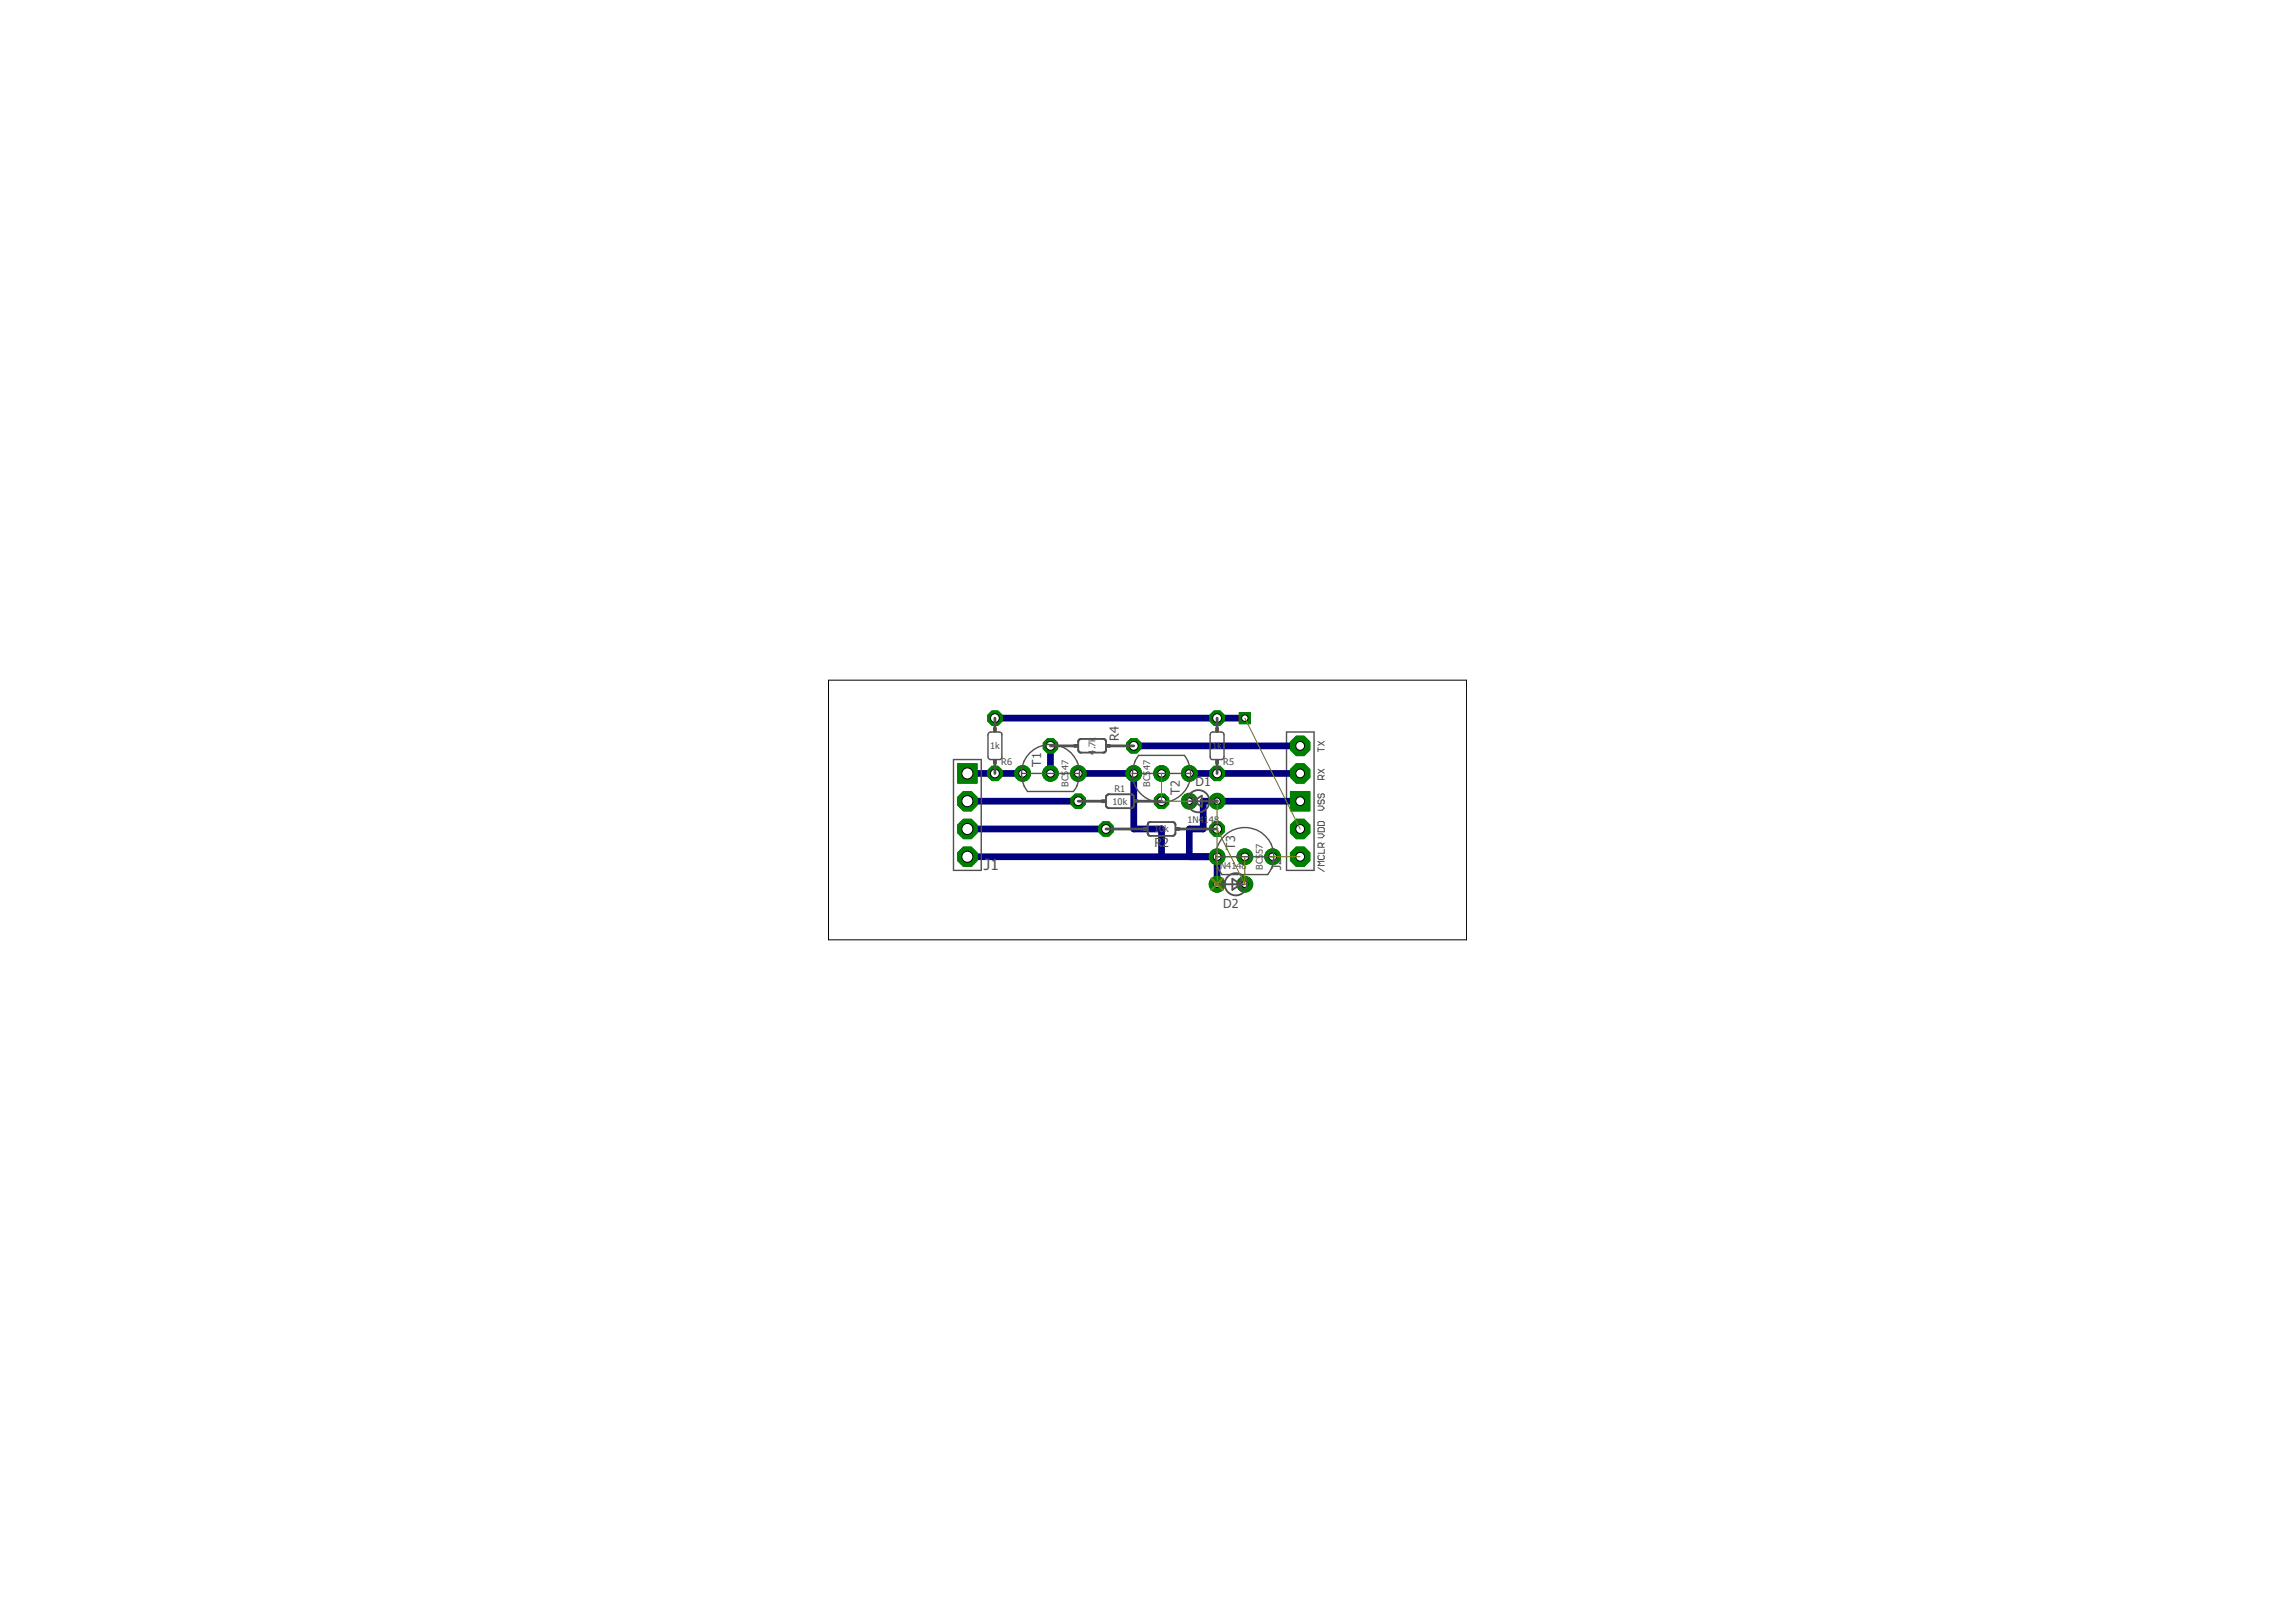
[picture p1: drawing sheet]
<svg xmlns="http://www.w3.org/2000/svg" width="210mm" height="148mm" viewBox="0 0 210 148" stroke-linecap="round" stroke-linejoin="round" font-family="sans-serif">
<defs><g id="words">
<text font-size="1.4" fill="#505050" x="90" y="79.6">J1</text>
<g font-size="1.1" fill="#505050">
<text x="95.2" y="70.1" transform="rotate(-90 95.2 70.1)">T1</text>
<text x="102.3" y="67.8" transform="rotate(-90 102.3 67.8)">R4</text>
<text x="109.3" y="71.9">D1</text>
<text x="105.6" y="77.5">R</text>
<text x="106.3" y="77.5">2</text>
<text x="107.9" y="72.7" transform="rotate(-90 107.9 72.7)">T2</text>
<text x="113" y="77.7" transform="rotate(-90 113 77.7)">T3</text>
<text x="111.9" y="83.1">D2</text>
<text x="117.2" y="79.6" transform="rotate(-90 117.2 79.6)">J2</text>
</g>
<g font-size=".8" fill="#505050">
<text x="90.6" y="68.5">1k</text>
<text x="91.6" y="70">R6</text>
<text x="97.7" y="72" transform="rotate(-90 97.7 72)">BC547</text>
<text x="100.2" y="69" transform="rotate(-90 100.2 69)">4.7k</text>
<text x="105.2" y="72" transform="rotate(-90 105.2 72)">BC547</text>
<text x="110.9" y="68.5">1k</text>
<text x="111.9" y="70">R5</text>
<text x="101.7" y="73.6">10k</text>
<text x="101.9" y="72.4">R1</text>
<text x="105.6" y="76.1">10</text>
<text x="106.5" y="76.1">k</text>
<text x="108.6" y="75.3">1N4</text>
<text x="110.1" y="75.3">148</text>
<text x="111.1" y="79.5">1N4148</text>
<text x="115.5" y="79.6" transform="rotate(-90 115.5 79.6)">BC557</text>
</g>
</g></defs>
<path d="M117.7 67h2.5v12.6h-2.5z" fill="none" stroke="#505050" stroke-width=".13"/>
<path d="M88.5 70.7h5M88.5 73.3h10.1M88.5 75.8h12.7M88.5 78.4h22.8v2.5M91 65.7h22.9M96.1 68.2v2.5M98.6 70.7h5.1v5.1h2.5v2.6M103.7 68.2h15.2M108.8 70.7h10.1M118.9 73.3h-8.9v2.5h-1.2v2.6" fill="none" stroke="#000080" stroke-width=".61"/>
<circle cx="111.3" cy="73.3" r=".72" fill="#008000" stroke="#008000" stroke-width=".09"/>
<circle cx="111.3" cy="73.3" r=".3" fill="#fff" stroke="#000" stroke-width=".09"/>
<circle cx="108.8" cy="73.3" r=".72" fill="#008000" stroke="#008000" stroke-width=".09"/>
<circle cx="108.8" cy="73.3" r=".3" fill="#fff" stroke="#000" stroke-width=".09"/>
<circle cx="111.3" cy="80.9" r=".72" fill="#008000" stroke="#008000" stroke-width=".09"/>
<circle cx="111.3" cy="80.9" r=".3" fill="#fff" stroke="#000" stroke-width=".09"/>
<circle cx="113.9" cy="80.9" r=".72" fill="#008000" stroke="#008000" stroke-width=".09"/>
<circle cx="113.9" cy="80.9" r=".3" fill="#fff" stroke="#000" stroke-width=".09"/>
<circle cx="88.5" cy="75.8" r=".96" fill="#008000" stroke="#008000" stroke-width=".09"/>
<circle cx="88.5" cy="75.8" r=".51" fill="#fff" stroke="#000" stroke-width=".09"/>
<path d="M87.6 69.8h1.8v1.8h-1.8z" fill="#008000" stroke="#008000" stroke-width=".09"/>
<circle cx="88.5" cy="70.7" r=".51" fill="#fff" stroke="#000" stroke-width=".09"/>
<circle cx="88.5" cy="73.3" r=".96" fill="#008000" stroke="#008000" stroke-width=".09"/>
<circle cx="88.5" cy="73.3" r=".51" fill="#fff" stroke="#000" stroke-width=".09"/>
<circle cx="88.5" cy="78.4" r=".96" fill="#008000" stroke="#008000" stroke-width=".09"/>
<circle cx="88.5" cy="78.4" r=".51" fill="#fff" stroke="#000" stroke-width=".09"/>
<circle cx="118.9" cy="75.8" r=".96" fill="#008000" stroke="#008000" stroke-width=".09"/>
<circle cx="118.9" cy="75.8" r=".4" fill="#fff" stroke="#000" stroke-width=".09"/>
<path d="M118 72.4h1.8v1.8h-1.8z" fill="#008000" stroke="#008000" stroke-width=".09"/>
<circle cx="118.9" cy="73.3" r=".4" fill="#fff" stroke="#000" stroke-width=".09"/>
<circle cx="118.9" cy="70.7" r=".96" fill="#008000" stroke="#008000" stroke-width=".09"/>
<circle cx="118.9" cy="70.7" r=".4" fill="#fff" stroke="#000" stroke-width=".09"/>
<circle cx="118.9" cy="68.2" r=".96" fill="#008000" stroke="#008000" stroke-width=".09"/>
<circle cx="118.9" cy="68.2" r=".4" fill="#fff" stroke="#000" stroke-width=".09"/>
<circle cx="118.9" cy="78.4" r=".96" fill="#008000" stroke="#008000" stroke-width=".09"/>
<circle cx="118.9" cy="78.4" r=".4" fill="#fff" stroke="#000" stroke-width=".09"/>
<circle cx="106.2" cy="73.3" r=".71" fill="#008000" stroke="#008000" stroke-width=".09"/>
<circle cx="106.2" cy="73.3" r=".4" fill="#fff" stroke="#000" stroke-width=".09"/>
<circle cx="98.6" cy="73.3" r=".71" fill="#008000" stroke="#008000" stroke-width=".09"/>
<circle cx="98.6" cy="73.3" r=".4" fill="#fff" stroke="#000" stroke-width=".09"/>
<circle cx="111.3" cy="75.8" r=".71" fill="#008000" stroke="#008000" stroke-width=".09"/>
<circle cx="111.3" cy="75.8" r=".4" fill="#fff" stroke="#000" stroke-width=".09"/>
<circle cx="101.2" cy="75.8" r=".71" fill="#008000" stroke="#008000" stroke-width=".09"/>
<circle cx="101.2" cy="75.8" r=".4" fill="#fff" stroke="#000" stroke-width=".09"/>
<circle cx="103.7" cy="68.2" r=".71" fill="#008000" stroke="#008000" stroke-width=".09"/>
<circle cx="103.7" cy="68.2" r=".4" fill="#fff" stroke="#000" stroke-width=".09"/>
<circle cx="96.1" cy="68.2" r=".71" fill="#008000" stroke="#008000" stroke-width=".09"/>
<circle cx="96.1" cy="68.2" r=".4" fill="#fff" stroke="#000" stroke-width=".09"/>
<circle cx="111.3" cy="70.7" r=".71" fill="#008000" stroke="#008000" stroke-width=".09"/>
<circle cx="111.3" cy="70.7" r=".4" fill="#fff" stroke="#000" stroke-width=".09"/>
<circle cx="111.3" cy="65.7" r=".71" fill="#008000" stroke="#008000" stroke-width=".09"/>
<circle cx="111.3" cy="65.7" r=".4" fill="#fff" stroke="#000" stroke-width=".09"/>
<circle cx="91" cy="70.7" r=".71" fill="#008000" stroke="#008000" stroke-width=".09"/>
<circle cx="91" cy="70.7" r=".4" fill="#fff" stroke="#000" stroke-width=".09"/>
<circle cx="91" cy="65.7" r=".71" fill="#008000" stroke="#008000" stroke-width=".09"/>
<circle cx="91" cy="65.7" r=".4" fill="#fff" stroke="#000" stroke-width=".09"/>
<circle cx="93.5" cy="70.7" r=".72" fill="#008000" stroke="#008000" stroke-width=".09"/>
<circle cx="93.5" cy="70.7" r=".35" fill="#fff" stroke="#000" stroke-width=".09"/>
<circle cx="98.6" cy="70.7" r=".72" fill="#008000" stroke="#008000" stroke-width=".09"/>
<circle cx="98.6" cy="70.7" r=".35" fill="#fff" stroke="#000" stroke-width=".09"/>
<circle cx="96.1" cy="70.7" r=".72" fill="#008000" stroke="#008000" stroke-width=".09"/>
<circle cx="96.1" cy="70.7" r=".35" fill="#fff" stroke="#000" stroke-width=".09"/>
<circle cx="108.8" cy="70.7" r=".72" fill="#008000" stroke="#008000" stroke-width=".09"/>
<circle cx="108.8" cy="70.7" r=".35" fill="#fff" stroke="#000" stroke-width=".09"/>
<circle cx="103.7" cy="70.7" r=".72" fill="#008000" stroke="#008000" stroke-width=".09"/>
<circle cx="103.7" cy="70.7" r=".35" fill="#fff" stroke="#000" stroke-width=".09"/>
<circle cx="106.2" cy="70.7" r=".72" fill="#008000" stroke="#008000" stroke-width=".09"/>
<circle cx="106.2" cy="70.7" r=".35" fill="#fff" stroke="#000" stroke-width=".09"/>
<circle cx="111.3" cy="78.4" r=".72" fill="#008000" stroke="#008000" stroke-width=".09"/>
<circle cx="111.3" cy="78.4" r=".35" fill="#fff" stroke="#000" stroke-width=".09"/>
<circle cx="116.4" cy="78.4" r=".72" fill="#008000" stroke="#008000" stroke-width=".09"/>
<circle cx="116.4" cy="78.4" r=".35" fill="#fff" stroke="#000" stroke-width=".09"/>
<circle cx="113.9" cy="78.4" r=".72" fill="#008000" stroke="#008000" stroke-width=".09"/>
<circle cx="113.9" cy="78.4" r=".35" fill="#fff" stroke="#000" stroke-width=".09"/>
<path d="M113.3 65.2h1.1v1h-1.1z" fill="#008000" stroke="#008000" stroke-width=".09"/>
<circle cx="113.9" cy="65.7" r=".3" fill="#fff" stroke="#000" stroke-width=".09"/>
<circle cx="111.3" cy="73.3" r=".72" fill="#008000" stroke="#008000" stroke-width=".09"/>
<circle cx="111.3" cy="73.3" r=".3" fill="#fff" stroke="#000" stroke-width=".09"/>
<circle cx="108.8" cy="73.3" r=".72" fill="#008000" stroke="#008000" stroke-width=".09"/>
<circle cx="108.8" cy="73.3" r=".3" fill="#fff" stroke="#000" stroke-width=".09"/>
<circle cx="111.3" cy="80.9" r=".72" fill="#008000" stroke="#008000" stroke-width=".09"/>
<circle cx="111.3" cy="80.9" r=".3" fill="#fff" stroke="#000" stroke-width=".09"/>
<circle cx="113.9" cy="80.9" r=".72" fill="#008000" stroke="#008000" stroke-width=".09"/>
<circle cx="113.9" cy="80.9" r=".3" fill="#fff" stroke="#000" stroke-width=".09"/>
<circle cx="88.5" cy="75.8" r=".96" fill="#008000" stroke="#008000" stroke-width=".09"/>
<circle cx="88.5" cy="75.8" r=".51" fill="#fff" stroke="#000" stroke-width=".09"/>
<path d="M87.6 69.8h1.8v1.8h-1.8z" fill="#008000" stroke="#008000" stroke-width=".09"/>
<circle cx="88.5" cy="70.7" r=".51" fill="#fff" stroke="#000" stroke-width=".09"/>
<circle cx="88.5" cy="73.3" r=".96" fill="#008000" stroke="#008000" stroke-width=".09"/>
<circle cx="88.5" cy="73.3" r=".51" fill="#fff" stroke="#000" stroke-width=".09"/>
<circle cx="88.5" cy="78.4" r=".96" fill="#008000" stroke="#008000" stroke-width=".09"/>
<circle cx="88.5" cy="78.4" r=".51" fill="#fff" stroke="#000" stroke-width=".09"/>
<circle cx="118.9" cy="75.8" r=".96" fill="#008000" stroke="#008000" stroke-width=".09"/>
<circle cx="118.9" cy="75.8" r=".4" fill="#fff" stroke="#000" stroke-width=".09"/>
<path d="M118 72.4h1.8v1.8h-1.8z" fill="#008000" stroke="#008000" stroke-width=".09"/>
<circle cx="118.9" cy="73.3" r=".4" fill="#fff" stroke="#000" stroke-width=".09"/>
<circle cx="118.9" cy="70.7" r=".96" fill="#008000" stroke="#008000" stroke-width=".09"/>
<circle cx="118.9" cy="70.7" r=".4" fill="#fff" stroke="#000" stroke-width=".09"/>
<circle cx="118.9" cy="68.2" r=".96" fill="#008000" stroke="#008000" stroke-width=".09"/>
<circle cx="118.9" cy="68.2" r=".4" fill="#fff" stroke="#000" stroke-width=".09"/>
<circle cx="118.9" cy="78.4" r=".96" fill="#008000" stroke="#008000" stroke-width=".09"/>
<circle cx="118.9" cy="78.4" r=".4" fill="#fff" stroke="#000" stroke-width=".09"/>
<circle cx="106.2" cy="73.3" r=".71" fill="#008000" stroke="#008000" stroke-width=".09"/>
<circle cx="106.2" cy="73.3" r=".4" fill="#fff" stroke="#000" stroke-width=".09"/>
<circle cx="98.6" cy="73.3" r=".71" fill="#008000" stroke="#008000" stroke-width=".09"/>
<circle cx="98.6" cy="73.3" r=".4" fill="#fff" stroke="#000" stroke-width=".09"/>
<circle cx="111.3" cy="75.8" r=".71" fill="#008000" stroke="#008000" stroke-width=".09"/>
<circle cx="111.3" cy="75.8" r=".4" fill="#fff" stroke="#000" stroke-width=".09"/>
<circle cx="101.2" cy="75.8" r=".71" fill="#008000" stroke="#008000" stroke-width=".09"/>
<circle cx="101.2" cy="75.8" r=".4" fill="#fff" stroke="#000" stroke-width=".09"/>
<circle cx="103.7" cy="68.2" r=".71" fill="#008000" stroke="#008000" stroke-width=".09"/>
<circle cx="103.7" cy="68.2" r=".4" fill="#fff" stroke="#000" stroke-width=".09"/>
<circle cx="96.1" cy="68.2" r=".71" fill="#008000" stroke="#008000" stroke-width=".09"/>
<circle cx="96.1" cy="68.2" r=".4" fill="#fff" stroke="#000" stroke-width=".09"/>
<circle cx="111.3" cy="70.7" r=".71" fill="#008000" stroke="#008000" stroke-width=".09"/>
<circle cx="111.3" cy="70.7" r=".4" fill="#fff" stroke="#000" stroke-width=".09"/>
<circle cx="111.3" cy="65.7" r=".71" fill="#008000" stroke="#008000" stroke-width=".09"/>
<circle cx="111.3" cy="65.7" r=".4" fill="#fff" stroke="#000" stroke-width=".09"/>
<circle cx="91" cy="70.7" r=".71" fill="#008000" stroke="#008000" stroke-width=".09"/>
<circle cx="91" cy="70.7" r=".4" fill="#fff" stroke="#000" stroke-width=".09"/>
<circle cx="91" cy="65.7" r=".71" fill="#008000" stroke="#008000" stroke-width=".09"/>
<circle cx="91" cy="65.7" r=".4" fill="#fff" stroke="#000" stroke-width=".09"/>
<circle cx="93.5" cy="70.7" r=".72" fill="#008000" stroke="#008000" stroke-width=".09"/>
<circle cx="93.5" cy="70.7" r=".35" fill="#fff" stroke="#000" stroke-width=".09"/>
<circle cx="98.6" cy="70.7" r=".72" fill="#008000" stroke="#008000" stroke-width=".09"/>
<circle cx="98.6" cy="70.7" r=".35" fill="#fff" stroke="#000" stroke-width=".09"/>
<circle cx="96.1" cy="70.7" r=".72" fill="#008000" stroke="#008000" stroke-width=".09"/>
<circle cx="96.1" cy="70.7" r=".35" fill="#fff" stroke="#000" stroke-width=".09"/>
<circle cx="108.8" cy="70.7" r=".72" fill="#008000" stroke="#008000" stroke-width=".09"/>
<circle cx="108.8" cy="70.7" r=".35" fill="#fff" stroke="#000" stroke-width=".09"/>
<circle cx="103.7" cy="70.7" r=".72" fill="#008000" stroke="#008000" stroke-width=".09"/>
<circle cx="103.7" cy="70.7" r=".35" fill="#fff" stroke="#000" stroke-width=".09"/>
<circle cx="106.2" cy="70.7" r=".72" fill="#008000" stroke="#008000" stroke-width=".09"/>
<circle cx="106.2" cy="70.7" r=".35" fill="#fff" stroke="#000" stroke-width=".09"/>
<circle cx="111.3" cy="78.4" r=".72" fill="#008000" stroke="#008000" stroke-width=".09"/>
<circle cx="111.3" cy="78.4" r=".35" fill="#fff" stroke="#000" stroke-width=".09"/>
<circle cx="116.4" cy="78.4" r=".72" fill="#008000" stroke="#008000" stroke-width=".09"/>
<circle cx="116.4" cy="78.4" r=".35" fill="#fff" stroke="#000" stroke-width=".09"/>
<circle cx="113.9" cy="78.4" r=".72" fill="#008000" stroke="#008000" stroke-width=".09"/>
<circle cx="113.9" cy="78.4" r=".35" fill="#fff" stroke="#000" stroke-width=".09"/>
<path d="M113.3 65.2h1.1v1h-1.1z" fill="#008000" stroke="#008000" stroke-width=".09"/>
<circle cx="113.9" cy="65.7" r=".3" fill="#fff" stroke="#000" stroke-width=".09"/>
<g fill="none" stroke="#505050" stroke-width=".17">
<path d="M98.7 67.6h.2h2.1l.2 .2-.1 .9-.1 .1h-2.2l-.2-.2v-.8zM101.2 72.8l.2-.2 2.1 .1 .2 .2v.9l-.3 .1h-2.1l-.1-.2zM105 75.2h2.3l.2 .2v.9l-.2 .2-2.2-.1-.1-.2zM108.8 73.3h1.8M109.2 73.3l.7-.5v1zM109.2 72.8v.9M112 80.9h1.9M112.7 80.4l.8 .5-.8 .5zM113.5 80.4v1"/>
<circle cx="109.6" cy="73.3" r="1.02"/>
<circle cx="113" cy="80.9" r="1.02"/>
</g>
<g fill="none" stroke="#505050" stroke-width=".13">
<path d="M87.2 69.5h2.5v10.1h-2.5zM90.4 67h1l.2 .1v2.2l-.1 .2h-1l-.1-.2v-2.1zM93.4 70.7a2.66 2.66 0 0 1 2.7-2.6 2.66 2.66 0 0 1 2.6 2.6M93.4 70.7a2.62 2.62 0 0 0 .6 1.7h4.2l.3-.5M93.4 70.7h5.3M98.7 70.7l-.2 1.2M103.6 70.7a2.67 2.67 0 0 0 2.6 2.7 2.67 2.67 0 0 0 2.7-2.7M103.6 70.7h5.3M103.8 69.6l.3-.5h4.2a2.8 2.8 0 0 1 .6 1.6M103.8 69.6l-.2 1.1M110.7 67h1l.2 .1 .1 2.1-.2 .3h-1l-.1-.2zM111.2 78.4a2.66 2.66 0 0 1 2.6-2.7 2.66 2.66 0 0 1 2.7 2.7"/>
<path d="M111.2 78.4a2.49 2.49 0 0 0 .6 1.6h4.2l.1-.3a2.55 2.55 0 0 0 .4-1.3M111.2 78.4h5.3"/>
</g>
<g fill="#505050" stroke="#505050" stroke-width=".09">
<path d="M100.8 73.2h.4v.2h-.4z"/>
<path d="M103.7 73.2h.4v.2h-.4z"/>
<path d="M104.6 75.7h.4v.2h-.4z"/>
<path d="M107.5 75.7h.4v.2h-.4z"/>
<path d="M98.2 68.1h.4v.2h-.4z"/>
<path d="M101.2 68.1h.3v.2h-.3z"/>
<path d="M111.2 66.6h.2v.4h-.2z"/>
<path d="M111.2 69.5h.2v.3h-.2z"/>
<path d="M90.9 66.6h.2v.4h-.2z"/>
<path d="M90.9 69.5h.2v.3h-.2z"/>
</g>
<path d="M110.7 73.3h.6M111.3 80.9h.6" fill="none" stroke="#505050" stroke-width=".32"/>
<g fill="none" stroke="#505050" stroke-width=".09">
<path d="M120.5 68.6h.6M120.5 68.4v.3M120.5 75.2l.1-.1h.4l.1 .1v.3h-.6zM120.5 67.8l.6 .4M120.5 70.4l.6 .3M120.5 73.7h.4l.2 .2-.2 .2h-.4M120.5 76.3h.4l.2 .1-.2 .2h-.4M120.5 79.4l.6 .3M120.6 72.6l-.1 .1v.2l.1 .1 .2-.1v-.2l.1-.1 .2 .1v.2l-.1 .1M120.6 73.2l-.1 .1v.1l.2 .1 .1-.2 .2-.1 .1 .1v.1l-.1 .1M120.6 75.7h.4l.1 .1v.3h-.6v-.3zM120.6 78.2l-.1 .1v.2l.1 .1h.4l.1-.1v-.2l-.1-.1"/>
<path d="M120.9 71.3v-.3l-.1-.1-.3 .1v.3h.6M120.9 77.5v-.3l-.1-.1-.3 .1v.3h.6M121.1 67.8l-.6 .4M121.1 70.9l-.2 .2M121.1 70.4l-.6 .3M121.1 77.7v.3h-.6M121.1 78.8h-.6l.2 .2-.2 .2h.6M121.1 77.1l-.2 .2"/>
</g>
<path d="M91 65.7v.9M91 69.8v.9M96.1 68.2h2.1M98.6 73.3h2.2M101.2 75.8h3.4M101.5 68.2h2.2M104.1 73.3h2.1M107.9 75.8h3.4M111.3 65.7v.9M111.3 69.8v.9" fill="none" stroke="#505050" stroke-width=".25"/>
<path d="M106.2 70.7v2.6h2.6M111.3 73.3v7.6M111.3 75.8l2.6 5.1v-2.5M113.9 65.7l5 10.1M116.4 78.4h2.5" fill="none" stroke="#808000" stroke-width=".09"/>
<path d="M110.8 80.4l1 1M111.8 80.4l-1 1" fill="none" stroke="#808000" stroke-width=".21"/>
<path d="M75.8 62.2h58.3v23.8h-58.3z" fill="none" stroke="#000" stroke-width=".09"/>
<use href="#words"/>
</svg>
